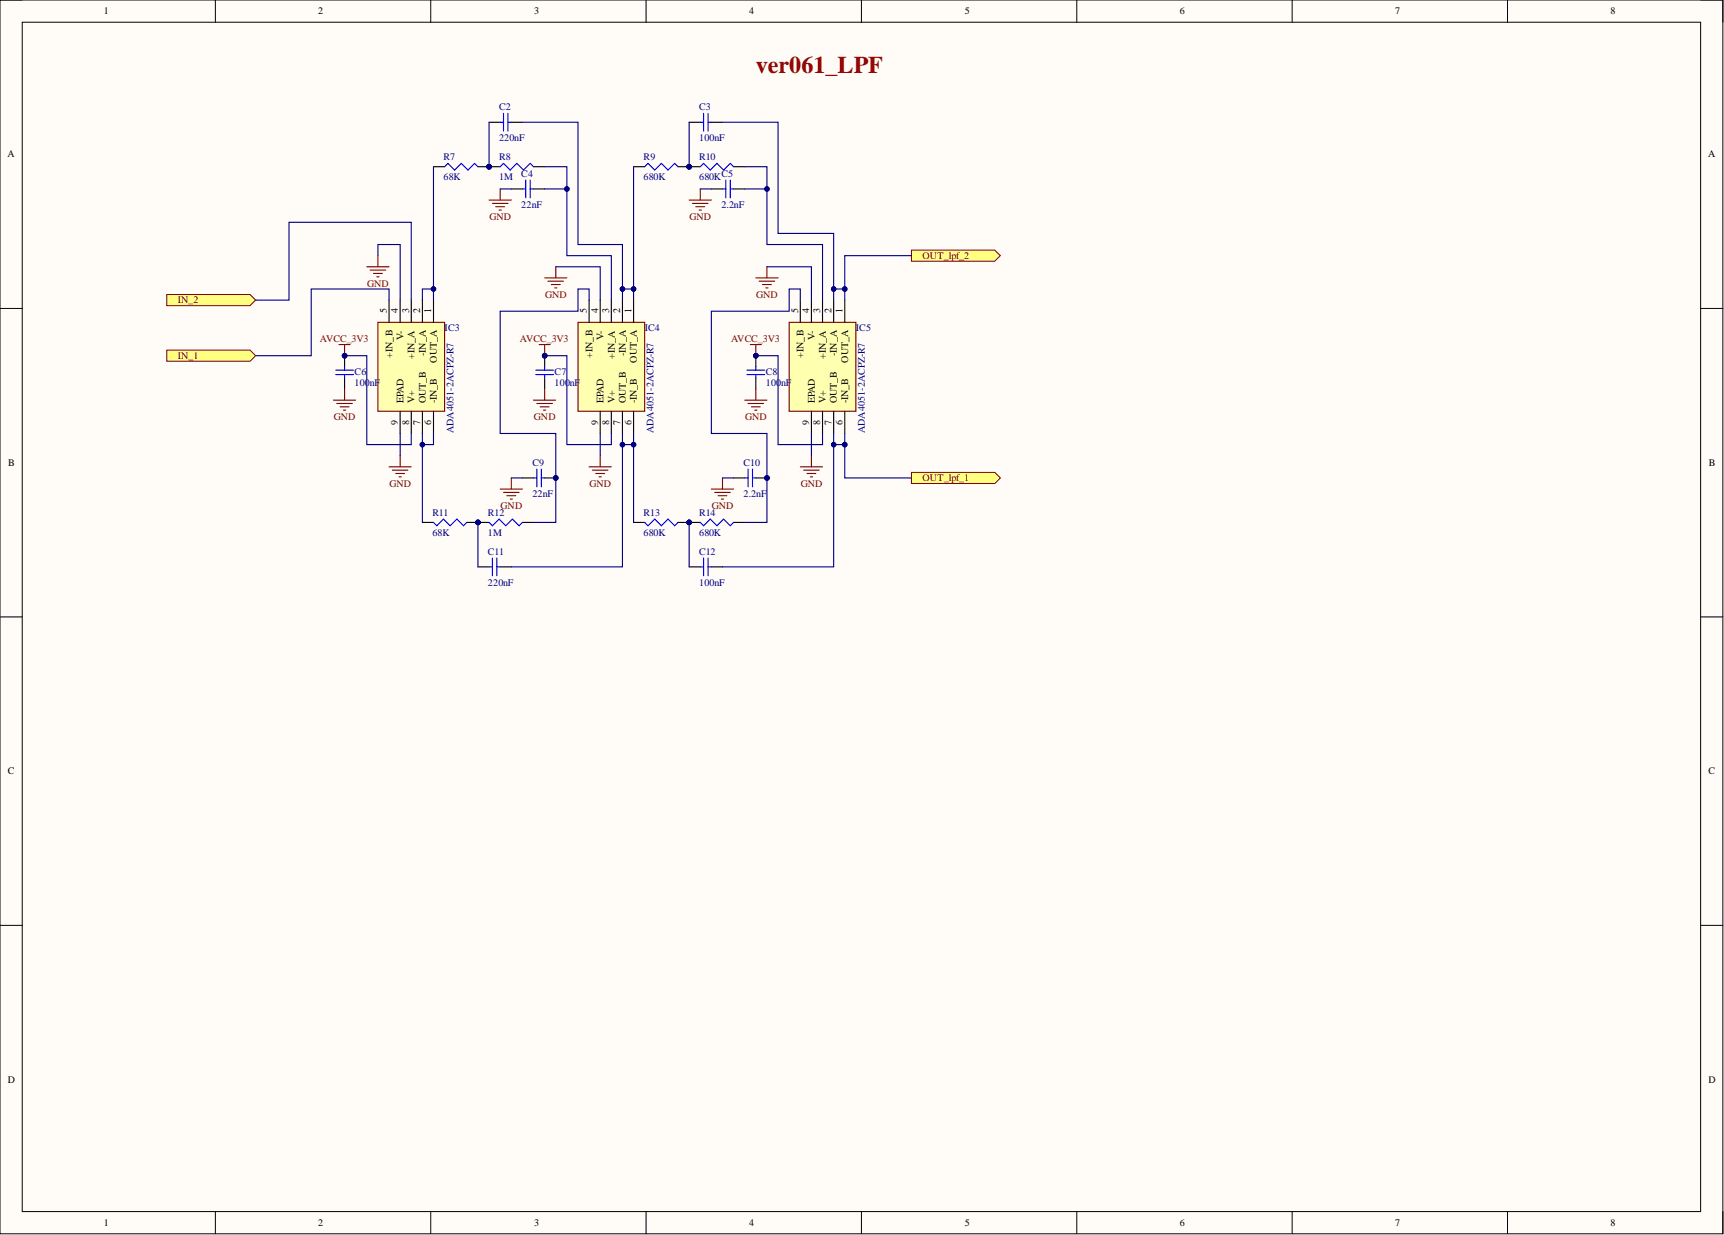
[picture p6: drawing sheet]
<svg xmlns="http://www.w3.org/2000/svg" width="393mm" height="282mm" viewBox="0 0 393 282" stroke-linecap="round" stroke-linejoin="round" font-family="sans-serif">
<defs><g id="words">
<text font-size="5.5" fill="#980000" x="172.5" y="16.6">ver061_LPF</text>
<g font-size="2.3">
<text x="23.7" y="3.3">1</text>
<text x="72.6" y="3.3">2</text>
<text x="121.9" y="3.3">3</text>
<text x="170.9" y="3.3">4</text>
<text x="220.1" y="3.3">5</text>
<text x="269.2" y="3.3">6</text>
<text x="318.4" y="3.3">7</text>
<text x="367.5" y="3.3">8</text>
<text x="1.7" y="35.9">A</text>
<text x="389.7" y="35.9">A</text>
<text x="88.3" y="71.5" transform="rotate(-90 88.3 71.5)">5</text>
<text x="90.8" y="71.5" transform="rotate(-90 90.8 71.5)">4</text>
<text x="93.3" y="71.5" transform="rotate(-90 93.3 71.5)">3</text>
<text x="95.9" y="71.5" transform="rotate(-90 95.9 71.5)">2</text>
<text x="98.4" y="71.5" transform="rotate(-90 98.4 71.5)">1</text>
<text x="133.9" y="71.5" transform="rotate(-90 133.9 71.5)">5</text>
<text x="136.4" y="71.5" transform="rotate(-90 136.4 71.5)">4</text>
<text x="139" y="71.5" transform="rotate(-90 139 71.5)">3</text>
<text x="141.5" y="71.5" transform="rotate(-90 141.5 71.5)">2</text>
<text x="144" y="71.5" transform="rotate(-90 144 71.5)">1</text>
<text x="182.1" y="71.5" transform="rotate(-90 182.1 71.5)">5</text>
<text x="184.6" y="71.5" transform="rotate(-90 184.6 71.5)">4</text>
<text x="187.2" y="71.5" transform="rotate(-90 187.2 71.5)">3</text>
<text x="189.7" y="71.5" transform="rotate(-90 189.7 71.5)">2</text>
<text x="192.2" y="71.5" transform="rotate(-90 192.2 71.5)">1</text>
<text x="92.1" y="77.6" transform="rotate(-90 92.1 77.6)">V-</text>
<text x="137.7" y="77.6" transform="rotate(-90 137.7 77.6)">V-</text>
<text x="185.9" y="77.6" transform="rotate(-90 185.9 77.6)">V-</text>
<text x="89.5" y="81.6" transform="rotate(-90 89.5 81.6)">+IN_B</text>
<text x="94.6" y="81.9" transform="rotate(-90 94.6 81.9)">+IN_A</text>
<text x="97.1" y="81.3" transform="rotate(-90 97.1 81.3)">-IN_A</text>
<text x="99.7" y="82.8" transform="rotate(-90 99.7 82.8)">OUT_A</text>
<text x="135.2" y="81.6" transform="rotate(-90 135.2 81.6)">+IN_B</text>
<text x="140.2" y="81.9" transform="rotate(-90 140.2 81.9)">+IN_A</text>
<text x="142.8" y="81.3" transform="rotate(-90 142.8 81.3)">-IN_A</text>
<text x="145.3" y="82.8" transform="rotate(-90 145.3 82.8)">OUT_A</text>
<text x="183.4" y="81.6" transform="rotate(-90 183.4 81.6)">+IN_B</text>
<text x="188.4" y="81.9" transform="rotate(-90 188.4 81.9)">+IN_A</text>
<text x="191" y="81.3" transform="rotate(-90 191 81.3)">-IN_A</text>
<text x="193.5" y="82.8" transform="rotate(-90 193.5 82.8)">OUT_A</text>
<text x="92.1" y="92.1" transform="rotate(-90 92.1 92.1)">EPAD</text>
<text x="94.6" y="92.1" transform="rotate(-90 94.6 92.1)">V+</text>
<text x="97.1" y="92.1" transform="rotate(-90 97.1 92.1)">OUT_B</text>
<text x="99.7" y="92.1" transform="rotate(-90 99.7 92.1)">-IN_B</text>
<text x="137.7" y="92.1" transform="rotate(-90 137.7 92.1)">EPAD</text>
<text x="140.2" y="92.1" transform="rotate(-90 140.2 92.1)">V+</text>
<text x="142.8" y="92.1" transform="rotate(-90 142.8 92.1)">OUT_B</text>
<text x="145.3" y="92.1" transform="rotate(-90 145.3 92.1)">-IN_B</text>
<text x="185.9" y="92.1" transform="rotate(-90 185.9 92.1)">EPAD</text>
<text x="188.4" y="92.1" transform="rotate(-90 188.4 92.1)">V+</text>
<text x="191" y="92.1" transform="rotate(-90 191 92.1)">OUT_B</text>
<text x="193.5" y="92.1" transform="rotate(-90 193.5 92.1)">-IN_B</text>
<text x="90.8" y="96.9" transform="rotate(-90 90.8 96.9)">9</text>
<text x="93.3" y="96.9" transform="rotate(-90 93.3 96.9)">8</text>
<text x="95.9" y="96.9" transform="rotate(-90 95.9 96.9)">7</text>
<text x="98.4" y="96.9" transform="rotate(-90 98.4 96.9)">6</text>
<text x="136.4" y="96.9" transform="rotate(-90 136.4 96.9)">9</text>
<text x="139" y="96.9" transform="rotate(-90 139 96.9)">8</text>
<text x="141.5" y="96.9" transform="rotate(-90 141.5 96.9)">7</text>
<text x="144" y="96.9" transform="rotate(-90 144 96.9)">6</text>
<text x="184.6" y="96.9" transform="rotate(-90 184.6 96.9)">9</text>
<text x="187.2" y="96.9" transform="rotate(-90 187.2 96.9)">8</text>
<text x="189.7" y="96.9" transform="rotate(-90 189.7 96.9)">7</text>
<text x="192.2" y="96.9" transform="rotate(-90 192.2 96.9)">6</text>
<text x="1.9" y="106.4">B</text>
<text x="389.9" y="106.4">B</text>
<text x="1.8" y="176.7">C</text>
<text x="389.8" y="176.7">C</text>
<text x="1.8" y="247.2">D</text>
<text x="389.8" y="247.2">D</text>
<text x="23.7" y="279.8">1</text>
<text x="72.6" y="279.8">2</text>
<text x="121.9" y="279.8">3</text>
<text x="170.9" y="279.8">4</text>
<text x="220.1" y="279.8">5</text>
<text x="269.2" y="279.8">6</text>
<text x="318.4" y="279.8">7</text>
<text x="367.5" y="279.8">8</text>
</g>
<g font-size="2.3" fill="#000080">
<text x="113.9" y="25.1">C2</text>
<text x="159.5" y="25.1">C3</text>
<text x="113.9" y="32.2">220nF</text>
<text x="159.5" y="32.2">100nF</text>
<text x="101.2" y="41.1">68K</text>
<text x="101.2" y="36.5">R7</text>
<text x="113.9" y="41.1">1M</text>
<text x="113.9" y="36.5">R8</text>
<text x="118.9" y="40.3">C4</text>
<text x="146.8" y="41.1">680K</text>
<text x="146.8" y="36.5">R9</text>
<text x="159.5" y="41.1">680K</text>
<text x="159.5" y="36.5">R10</text>
<text x="164.6" y="40.3">C5</text>
<text x="118.9" y="47.4">22nF</text>
<text x="164.6" y="47.4">2.2nF</text>
<text x="101.4" y="75.6">IC3</text>
<text x="147.1" y="75.6">IC4</text>
<text x="195.3" y="75.6">IC5</text>
<text x="80.9" y="88">100nF</text>
<text x="80.9" y="85.5">C6</text>
<text x="126.5" y="88">100nF</text>
<text x="126.5" y="85.5">C7</text>
<text x="174.7" y="88">100nF</text>
<text x="174.7" y="85.5">C8</text>
<text x="103.5" y="98.9" transform="rotate(-90 103.5 98.9)">ADA4051-2ACPZ-R7</text>
<text x="149.1" y="98.9" transform="rotate(-90 149.1 98.9)">ADA4051-2ACPZ-R7</text>
<text x="197.3" y="98.9" transform="rotate(-90 197.3 98.9)">ADA4051-2ACPZ-R7</text>
<text x="121.5" y="106.3">C9</text>
<text x="169.7" y="106.3">C10</text>
<text x="121.5" y="113.4">22nF</text>
<text x="169.7" y="113.4">2.2nF</text>
<text x="98.7" y="117.7">R11</text>
<text x="111.3" y="117.7">R12</text>
<text x="146.8" y="117.7">R13</text>
<text x="159.5" y="117.7">R14</text>
<text x="98.7" y="122.3">68K</text>
<text x="111.3" y="122.3">1M</text>
<text x="146.8" y="122.3">680K</text>
<text x="159.5" y="122.3">680K</text>
<text x="111.3" y="126.6">C11</text>
<text x="159.5" y="126.6">C12</text>
<text x="111.3" y="133.7">220nF</text>
<text x="159.5" y="133.7">100nF</text>
</g>
<g font-size="2.3" fill="#800000">
<text x="111.7" y="50.2">GND</text>
<text x="157.3" y="50.2">GND</text>
<text x="210.5" y="59.1">OUT_lpf_2</text>
<text x="83.8" y="65.5">GND</text>
<text x="40.6" y="69.3">IN_2</text>
<text x="124.4" y="68">GND</text>
<text x="172.5" y="68">GND</text>
<text x="40.6" y="81.9">IN_1</text>
<text x="73" y="78.1">AVCC_3V3</text>
<text x="118.6" y="78.1">AVCC_3V3</text>
<text x="166.8" y="78.1">AVCC_3V3</text>
<text x="76.2" y="95.9">GND</text>
<text x="121.8" y="95.9">GND</text>
<text x="170" y="95.9">GND</text>
<text x="88.8" y="111.1">GND</text>
<text x="134.5" y="111.1">GND</text>
<text x="182.7" y="111.1">GND</text>
<text x="210.5" y="109.8">OUT_lpf_1</text>
<text x="114.2" y="116.2">GND</text>
<text x="162.4" y="116.2">GND</text>
</g>
</g></defs>
<path d="M0 0h393.1v281.6h-393.1z" fill-rule="evenodd" fill="#fffcf8"/>
<path d="M0 0h393.1v281.6h-393.1z" fill="none" stroke="#000" stroke-width=".23"/>
<path d="M5.1 5.1h382.9v271.4h-382.9z" fill-rule="evenodd" fill="#fffcf8"/>
<g fill="none" stroke="#000" stroke-width=".23">
<path d="M0 0h5.1M49.1 0v5.1M98.3 0v5.1M147.4 0v5.1M196.5 0v5.1M245.7 0v5.1M294.8 0v5.1M344 0v5.1M388 0h5.1v5.1M5.1 5.1h382.9v271.4h-382.9zM0 70.4h5.1M388 70.4h5.1"/>
<path d="M0 140.8h5.1M388 140.8h5.1M0 211.2h5.1M388 211.2h5.1M49.1 276.5v5.1M98.3 276.5v5.1M147.4 276.5v5.1M196.5 276.5v5.1M245.7 276.5v5.1M294.8 276.5v5.1M344 276.5v5.1M393.1 276.5v5.1"/>
</g>
<path d="M38 79.9h19.1l1.2 1.3-1.2 1.2h-19.1z" fill-rule="evenodd" fill="#ffff80"/>
<path d="M38 79.9h19.1l1.2 1.3-1.2 1.2h-19.1z" fill="none" stroke="#800000" stroke-width=".23"/>
<path d="M38 67.2h19.1l1.2 1.3-1.2 1.3h-19.1z" fill-rule="evenodd" fill="#ffff80"/>
<path d="M38 67.2h19.1l1.2 1.3-1.2 1.3h-19.1z" fill="none" stroke="#800000" stroke-width=".23"/>
<path d="M86.2 73.6h15.2v20.3h-15.2z" fill-rule="evenodd" fill="#ffffb0"/>
<path d="M86.2 73.6h15.2v20.3h-15.2zM88.8 106.5h5M89.5 107.3h3.6M90.3 108.1h2M91 108.8h.6M91.3 104v2.5" fill="none" stroke="#800000" stroke-width=".25"/>
<path d="M88.8 68.5v5.1M91.3 68.5v5.1M93.8 68.5v5.1M96.4 68.5v5.1M98.9 68.5v5.1M91.3 93.9v5M93.8 93.9v5M96.4 93.9v5M98.9 93.9v5" fill="none" stroke="#000" stroke-width=".25"/>
<circle cx="78.6" cy="81.2" r=".51" fill="#000080"/>
<circle cx="78.6" cy="81.2" r=".51" fill="none" stroke="#000080" stroke-width=".23"/>
<path d="M78.6 81.2v2.5M78.6 86.3v2.5" fill="none" stroke="#000" stroke-width=".25"/>
<circle cx="78.6" cy="81.2" r=".51" fill="#000080"/>
<circle cx="78.6" cy="81.2" r=".51" fill="none" stroke="#000080" stroke-width=".23"/>
<path d="M76.6 84.5h4M76.6 85.5h4M78.6 83.7v.8M78.6 85.5v.8" fill="none" stroke="#00f" stroke-width=".25"/>
<path d="M77.3 78.6h2.6M78.6 78.6v2.6M76.1 91.3h5.1M76.8 92.1h3.6M77.6 92.8h2M78.4 93.6h.5M78.6 88.8v2.5" fill="none" stroke="#800000" stroke-width=".25"/>
<circle cx="78.6" cy="81.2" r=".51" fill="#000080"/>
<circle cx="78.6" cy="81.2" r=".51" fill="none" stroke="#000080" stroke-width=".23"/>
<path d="M86.2 58.3v2.6M83.7 60.9h5.1M84.5 61.6h3.5M85.2 62.4h2M86 63.2h.5" fill="none" stroke="#800000" stroke-width=".25"/>
<path d="M131.9 73.6h15.2v20.3h-15.2z" fill-rule="evenodd" fill="#ffffb0"/>
<path d="M131.9 73.6h15.2v20.3h-15.2zM134.4 106.5h5.1M135.2 107.3h3.5M135.9 108.1h2.1M136.7 108.8h.5M136.9 104v2.5" fill="none" stroke="#800000" stroke-width=".25"/>
<path d="M134.4 68.5v5.1M136.9 68.5v5.1M139.5 68.5v5.1M142 68.5v5.1M144.6 68.5v5.1M136.9 93.9v5M139.5 93.9v5M142 93.9v5M144.6 93.9v5" fill="none" stroke="#000" stroke-width=".25"/>
<circle cx="124.3" cy="81.2" r=".51" fill="#000080"/>
<circle cx="124.3" cy="81.2" r=".51" fill="none" stroke="#000080" stroke-width=".23"/>
<path d="M124.3 81.2v2.5M124.3 86.3v2.5" fill="none" stroke="#000" stroke-width=".25"/>
<circle cx="124.3" cy="81.2" r=".51" fill="#000080"/>
<circle cx="124.3" cy="81.2" r=".51" fill="none" stroke="#000080" stroke-width=".23"/>
<path d="M122.2 84.5h4.1M122.2 85.5h4.1M124.3 83.7v.8M124.3 85.5v.8" fill="none" stroke="#00f" stroke-width=".25"/>
<path d="M123 78.6h2.5M124.3 78.6v2.6M121.7 91.3h5.1M122.5 92.1h3.5M123.3 92.8h2M124 93.6h.5M124.3 88.8v2.5" fill="none" stroke="#800000" stroke-width=".25"/>
<circle cx="124.3" cy="81.2" r=".51" fill="#000080"/>
<circle cx="124.3" cy="81.2" r=".51" fill="none" stroke="#000080" stroke-width=".23"/>
<path d="M124.3 63.4h5M125 64.2h3.6M125.8 64.9h2M126.5 65.7h.6M126.8 60.9v2.5" fill="none" stroke="#800000" stroke-width=".25"/>
<path d="M180.1 73.6h15.2v20.3h-15.2z" fill-rule="evenodd" fill="#ffffb0"/>
<path d="M180.1 73.6h15.2v20.3h-15.2zM182.6 106.5h5.1M183.4 107.3h3.5M184.1 108.1h2M184.9 108.8h.5M185.1 104v2.5" fill="none" stroke="#800000" stroke-width=".25"/>
<path d="M182.6 68.5v5.1M185.1 68.5v5.1M187.7 68.5v5.1M190.2 68.5v5.1M192.7 68.5v5.1M185.1 93.9v5M187.7 93.9v5M190.2 93.9v5M192.7 93.9v5" fill="none" stroke="#000" stroke-width=".25"/>
<circle cx="172.5" cy="81.2" r=".51" fill="#000080"/>
<circle cx="172.5" cy="81.2" r=".51" fill="none" stroke="#000080" stroke-width=".23"/>
<path d="M172.5 81.2v2.5M172.5 86.3v2.5" fill="none" stroke="#000" stroke-width=".25"/>
<circle cx="172.5" cy="81.2" r=".51" fill="#000080"/>
<circle cx="172.5" cy="81.2" r=".51" fill="none" stroke="#000080" stroke-width=".23"/>
<path d="M170.4 84.5h4.1M170.4 85.5h4.1M172.5 83.7v.8M172.5 85.5v.8" fill="none" stroke="#00f" stroke-width=".25"/>
<path d="M171.2 78.6h2.5M172.5 78.6v2.6M169.9 91.3h5.1M170.7 92.1h3.5M171.4 92.8h2.1M172.2 93.6h.5M172.5 88.8v2.5" fill="none" stroke="#800000" stroke-width=".25"/>
<circle cx="172.5" cy="81.2" r=".51" fill="#000080"/>
<circle cx="172.5" cy="81.2" r=".51" fill="none" stroke="#000080" stroke-width=".23"/>
<path d="M172.5 63.4h5M173.2 64.2h3.6M174 64.9h2M174.7 65.7h.5M175 60.9v2.5" fill="none" stroke="#800000" stroke-width=".25"/>
<path d="M111.6 27.9h2.5M116.7 27.9h2.5" fill="none" stroke="#000" stroke-width=".25"/>
<path d="M114.1 27.9h.8M114.9 25.9v4M115.9 25.9v4M115.9 27.9h.8" fill="none" stroke="#00f" stroke-width=".25"/>
<circle cx="111.6" cy="38.1" r=".51" fill="#000080"/>
<circle cx="111.6" cy="38.1" r=".51" fill="none" stroke="#000080" stroke-width=".23"/>
<path d="M109.1 38.1h2.5" fill="none" stroke="#000" stroke-width=".25"/>
<circle cx="111.6" cy="38.1" r=".51" fill="#000080"/>
<circle cx="111.6" cy="38.1" r=".51" fill="none" stroke="#000080" stroke-width=".23"/>
<path d="M98.9 38.1h2.5" fill="none" stroke="#000" stroke-width=".25"/>
<path d="M101.4 38.1l.8-.8 1.5 1.5 1.5-1.5 1.6 1.5 1.5-1.5 .8 .8" fill="none" stroke="#00f" stroke-width=".25"/>
<circle cx="111.6" cy="38.1" r=".51" fill="#000080"/>
<circle cx="111.6" cy="38.1" r=".51" fill="none" stroke="#000080" stroke-width=".23"/>
<path d="M111.6 38.1h2.5M121.7 38.1h2.6" fill="none" stroke="#000" stroke-width=".25"/>
<circle cx="111.6" cy="38.1" r=".51" fill="#000080"/>
<circle cx="111.6" cy="38.1" r=".51" fill="none" stroke="#000080" stroke-width=".23"/>
<path d="M114.1 38.1l.8-.8 1.5 1.5 1.5-1.5 1.5 1.5 1.6-1.5 .7 .8M119.2 43.1h.8M120 41.1v4.1M121 41.1v4.1M121 43.1h.7" fill="none" stroke="#00f" stroke-width=".25"/>
<path d="M116.7 43.1h2.5M121.7 43.1h2.6" fill="none" stroke="#000" stroke-width=".25"/>
<path d="M111.6 45.7h5.1M112.3 46.4h3.6M113.1 47.2h2M113.9 47.9h.5M114.1 43.1v2.6" fill="none" stroke="#800000" stroke-width=".25"/>
<circle cx="109.1" cy="119.2" r=".51" fill="#000080"/>
<circle cx="109.1" cy="119.2" r=".51" fill="none" stroke="#000080" stroke-width=".23"/>
<path d="M106.5 119.2h2.6" fill="none" stroke="#000" stroke-width=".25"/>
<circle cx="109.1" cy="119.2" r=".51" fill="#000080"/>
<circle cx="109.1" cy="119.2" r=".51" fill="none" stroke="#000080" stroke-width=".23"/>
<path d="M96.4 119.2h2.5" fill="none" stroke="#000" stroke-width=".25"/>
<path d="M98.9 119.2l.8 .8 1.5-1.5 1.5 1.5 1.5-1.5 1.6 1.5 .7-.8" fill="none" stroke="#00f" stroke-width=".25"/>
<circle cx="109.1" cy="119.2" r=".51" fill="#000080"/>
<circle cx="109.1" cy="119.2" r=".51" fill="none" stroke="#000080" stroke-width=".23"/>
<path d="M109.1 119.2h2.5M119.2 119.2h2.5" fill="none" stroke="#000" stroke-width=".25"/>
<circle cx="109.1" cy="119.2" r=".51" fill="#000080"/>
<circle cx="109.1" cy="119.2" r=".51" fill="none" stroke="#000080" stroke-width=".23"/>
<path d="M111.6 119.2l.7 .8 1.6-1.5 1.5 1.5 1.5-1.5 1.5 1.5 .8-.8M111.6 129.4h.7M112.3 127.4v4M113.4 127.4v4M113.4 129.4h.7" fill="none" stroke="#00f" stroke-width=".25"/>
<path d="M109.1 129.4h2.5M114.1 129.4h2.6" fill="none" stroke="#000" stroke-width=".25"/>
<circle cx="126.8" cy="109.1" r=".51" fill="#000080"/>
<circle cx="126.8" cy="109.1" r=".51" fill="none" stroke="#000080" stroke-width=".23"/>
<path d="M119.2 109.1h2.5M124.3 109.1h2.5" fill="none" stroke="#000" stroke-width=".25"/>
<circle cx="126.8" cy="109.1" r=".51" fill="#000080"/>
<circle cx="126.8" cy="109.1" r=".51" fill="none" stroke="#000080" stroke-width=".23"/>
<path d="M159.8 27.9h.7M160.5 25.9v4M161.5 25.9v4M161.5 27.9h.8M121.7 109.1h.8M122.5 107.1v4M123.5 107.1v4M123.5 109.1h.8" fill="none" stroke="#00f" stroke-width=".25"/>
<path d="M114.1 111.6h5.1M114.9 112.4h3.5M115.6 113.1h2.1M116.4 113.9h.5M116.7 109.1v2.5" fill="none" stroke="#800000" stroke-width=".25"/>
<path d="M157.2 27.9h2.6M162.3 27.9h2.5" fill="none" stroke="#000" stroke-width=".25"/>
<circle cx="157.2" cy="38.1" r=".51" fill="#000080"/>
<circle cx="157.2" cy="38.1" r=".51" fill="none" stroke="#000080" stroke-width=".23"/>
<path d="M157.2 38.1h2.6M167.4 38.1h2.5" fill="none" stroke="#000" stroke-width=".25"/>
<circle cx="157.2" cy="38.1" r=".51" fill="#000080"/>
<circle cx="157.2" cy="38.1" r=".51" fill="none" stroke="#000080" stroke-width=".23"/>
<path d="M159.8 38.1l.7-.8 1.6 1.5 1.5-1.5 1.5 1.5 1.5-1.5 .8 .8M164.8 43.1h.8M165.6 41.1v4.1M166.6 41.1v4.1M166.6 43.1h.8" fill="none" stroke="#00f" stroke-width=".25"/>
<path d="M162.3 43.1h2.5M167.4 43.1h2.5" fill="none" stroke="#000" stroke-width=".25"/>
<path d="M157.2 45.7h5.1M158 46.4h3.5M158.8 47.2h2M159.5 47.9h.5M159.8 43.1v2.6" fill="none" stroke="#800000" stroke-width=".25"/>
<circle cx="157.2" cy="38.1" r=".51" fill="#000080"/>
<circle cx="157.2" cy="38.1" r=".51" fill="none" stroke="#000080" stroke-width=".23"/>
<path d="M154.7 38.1h2.5" fill="none" stroke="#000" stroke-width=".25"/>
<circle cx="157.2" cy="38.1" r=".51" fill="#000080"/>
<circle cx="157.2" cy="38.1" r=".51" fill="none" stroke="#000080" stroke-width=".23"/>
<path d="M144.6 38.1h2.5" fill="none" stroke="#000" stroke-width=".25"/>
<path d="M147.1 38.1l.8-.8 1.5 1.5 1.5-1.5 1.5 1.5 1.5-1.5 .8 .8" fill="none" stroke="#00f" stroke-width=".25"/>
<path d="M162.3 111.6h5.1M163.1 112.4h3.5M163.8 113.1h2.1M164.6 113.9h.5M164.8 109.1v2.5" fill="none" stroke="#800000" stroke-width=".25"/>
<circle cx="175" cy="109.1" r=".51" fill="#000080"/>
<circle cx="175" cy="109.1" r=".51" fill="none" stroke="#000080" stroke-width=".23"/>
<path d="M167.4 109.1h2.5M172.5 109.1h2.5" fill="none" stroke="#000" stroke-width=".25"/>
<circle cx="175" cy="109.1" r=".51" fill="#000080"/>
<circle cx="175" cy="109.1" r=".51" fill="none" stroke="#000080" stroke-width=".23"/>
<path d="M169.9 109.1h.8M170.7 107.1v4M171.7 107.1v4M171.7 109.1h.8" fill="none" stroke="#00f" stroke-width=".25"/>
<circle cx="157.2" cy="119.2" r=".51" fill="#000080"/>
<circle cx="157.2" cy="119.2" r=".51" fill="none" stroke="#000080" stroke-width=".23"/>
<path d="M154.7 119.2h2.5" fill="none" stroke="#000" stroke-width=".25"/>
<circle cx="157.2" cy="119.2" r=".51" fill="#000080"/>
<circle cx="157.2" cy="119.2" r=".51" fill="none" stroke="#000080" stroke-width=".23"/>
<path d="M144.6 119.2h2.5" fill="none" stroke="#000" stroke-width=".25"/>
<path d="M147.1 119.2l.8 .8 1.5-1.5 1.5 1.5 1.5-1.5 1.5 1.5 .8-.8" fill="none" stroke="#00f" stroke-width=".25"/>
<circle cx="157.2" cy="119.2" r=".51" fill="#000080"/>
<circle cx="157.2" cy="119.2" r=".51" fill="none" stroke="#000080" stroke-width=".23"/>
<path d="M157.2 119.2h2.6M167.4 119.2h2.5" fill="none" stroke="#000" stroke-width=".25"/>
<circle cx="157.2" cy="119.2" r=".51" fill="#000080"/>
<circle cx="157.2" cy="119.2" r=".51" fill="none" stroke="#000080" stroke-width=".23"/>
<path d="M159.8 119.2l.7 .8 1.6-1.5 1.5 1.5 1.5-1.5 1.5 1.5 .8-.8M159.8 129.4h.7M160.5 127.4v4M161.5 127.4v4M161.5 129.4h.8" fill="none" stroke="#00f" stroke-width=".25"/>
<path d="M157.2 129.4h2.6M162.3 129.4h2.5" fill="none" stroke="#000" stroke-width=".25"/>
<path d="M208 57.1h19l1.2 1.2-1.2 1.3h-19z" fill-rule="evenodd" fill="#ffff80"/>
<path d="M208 57.1h19l1.2 1.2-1.2 1.3h-19z" fill="none" stroke="#800000" stroke-width=".23"/>
<path d="M208 107.8h19l1.2 1.3-1.2 1.3h-19z" fill-rule="evenodd" fill="#ffff80"/>
<path d="M208 107.8h19l1.2 1.3-1.2 1.3h-19z" fill="none" stroke="#800000" stroke-width=".23"/>
<path d="M78.6 81.2h5.1v20.3h10.1v-2.6M91.3 98.9v5.1" fill="none" stroke="#000080" stroke-width=".25"/>
<circle cx="78.6" cy="81.2" r=".51" fill="#000080"/>
<circle cx="78.6" cy="81.2" r=".51" fill="none" stroke="#000080" stroke-width=".23"/>
<path d="M86.2 58.3v-2.5h5.1v12.7M96.4 68.5v-2.5h2.5v2.5" fill="none" stroke="#000080" stroke-width=".25"/>
<circle cx="98.9" cy="66" r=".51" fill="#000080"/>
<circle cx="98.9" cy="66" r=".51" fill="none" stroke="#000080" stroke-width=".23"/>
<path d="M58.3 68.5h7.6v-17.8h27.9v17.8M88.8 68.5v-2.5h-17.8v15.2h-12.7M124.3 81.2h5v20.3h10.2v-2.6M136.9 98.9v5.1" fill="none" stroke="#000080" stroke-width=".25"/>
<circle cx="124.3" cy="81.2" r=".51" fill="#000080"/>
<circle cx="124.3" cy="81.2" r=".51" fill="none" stroke="#000080" stroke-width=".23"/>
<path d="M126.8 60.9h10.1v7.6M142 68.5v-2.5h2.6v2.5" fill="none" stroke="#000080" stroke-width=".25"/>
<circle cx="142" cy="66" r=".51" fill="#000080"/>
<circle cx="142" cy="66" r=".51" fill="none" stroke="#000080" stroke-width=".23"/>
<circle cx="144.6" cy="66" r=".51" fill="#000080"/>
<circle cx="144.6" cy="66" r=".51" fill="none" stroke="#000080" stroke-width=".23"/>
<path d="M142 98.9v2.6h2.6v-2.6" fill="none" stroke="#000080" stroke-width=".25"/>
<circle cx="142" cy="101.5" r=".51" fill="#000080"/>
<circle cx="142" cy="101.5" r=".51" fill="none" stroke="#000080" stroke-width=".23"/>
<circle cx="144.6" cy="101.5" r=".51" fill="#000080"/>
<circle cx="144.6" cy="101.5" r=".51" fill="none" stroke="#000080" stroke-width=".23"/>
<path d="M172.5 81.2h5v20.3h10.2v-2.6M185.1 98.9v5.1" fill="none" stroke="#000080" stroke-width=".25"/>
<circle cx="172.5" cy="81.2" r=".51" fill="#000080"/>
<circle cx="172.5" cy="81.2" r=".51" fill="none" stroke="#000080" stroke-width=".23"/>
<path d="M175 60.9h10.1v7.6M190.2 68.5v-2.5h2.5v2.5" fill="none" stroke="#000080" stroke-width=".25"/>
<circle cx="190.2" cy="66" r=".51" fill="#000080"/>
<circle cx="190.2" cy="66" r=".51" fill="none" stroke="#000080" stroke-width=".23"/>
<circle cx="192.7" cy="66" r=".51" fill="#000080"/>
<circle cx="192.7" cy="66" r=".51" fill="none" stroke="#000080" stroke-width=".23"/>
<path d="M190.2 98.9v2.6h2.5v-2.6" fill="none" stroke="#000080" stroke-width=".25"/>
<circle cx="190.2" cy="101.5" r=".51" fill="#000080"/>
<circle cx="190.2" cy="101.5" r=".51" fill="none" stroke="#000080" stroke-width=".23"/>
<circle cx="192.7" cy="101.5" r=".51" fill="#000080"/>
<circle cx="192.7" cy="101.5" r=".51" fill="none" stroke="#000080" stroke-width=".23"/>
<path d="M111.6 27.9v10.2" fill="none" stroke="#000080" stroke-width=".25"/>
<circle cx="111.6" cy="38.1" r=".51" fill="#000080"/>
<circle cx="111.6" cy="38.1" r=".51" fill="none" stroke="#000080" stroke-width=".23"/>
<path d="M98.9 38.1v27.9" fill="none" stroke="#000080" stroke-width=".25"/>
<circle cx="98.9" cy="66" r=".51" fill="#000080"/>
<circle cx="98.9" cy="66" r=".51" fill="none" stroke="#000080" stroke-width=".23"/>
<path d="M114.1 43.1h2.6M124.3 43.1h5" fill="none" stroke="#000080" stroke-width=".25"/>
<circle cx="129.3" cy="43.1" r=".51" fill="#000080"/>
<circle cx="129.3" cy="43.1" r=".51" fill="none" stroke="#000080" stroke-width=".23"/>
<path d="M109.1 119.2v10.2" fill="none" stroke="#000080" stroke-width=".25"/>
<circle cx="109.1" cy="119.2" r=".51" fill="#000080"/>
<circle cx="109.1" cy="119.2" r=".51" fill="none" stroke="#000080" stroke-width=".23"/>
<path d="M96.4 98.9v2.6M116.7 109.1h2.5" fill="none" stroke="#000080" stroke-width=".25"/>
<circle cx="96.4" cy="101.5" r=".51" fill="#000080"/>
<circle cx="96.4" cy="101.5" r=".51" fill="none" stroke="#000080" stroke-width=".23"/>
<path d="M98.9 98.9v2.6h-2.5v17.7" fill="none" stroke="#000080" stroke-width=".25"/>
<circle cx="96.4" cy="101.5" r=".51" fill="#000080"/>
<circle cx="96.4" cy="101.5" r=".51" fill="none" stroke="#000080" stroke-width=".23"/>
<path d="M119.2 27.9h12.7v27.9h10.1v10.2" fill="none" stroke="#000080" stroke-width=".25"/>
<circle cx="142" cy="66" r=".51" fill="#000080"/>
<circle cx="142" cy="66" r=".51" fill="none" stroke="#000080" stroke-width=".23"/>
<path d="M134.4 68.5v-2.5h-2.5v5h-17.8v27.9h12.7v20.3h-5.1" fill="none" stroke="#000080" stroke-width=".25"/>
<circle cx="126.8" cy="109.1" r=".51" fill="#000080"/>
<circle cx="126.8" cy="109.1" r=".51" fill="none" stroke="#000080" stroke-width=".23"/>
<path d="M142 101.5v27.9h-25.3" fill="none" stroke="#000080" stroke-width=".25"/>
<circle cx="142" cy="101.5" r=".51" fill="#000080"/>
<circle cx="142" cy="101.5" r=".51" fill="none" stroke="#000080" stroke-width=".23"/>
<path d="M157.2 27.9v10.2" fill="none" stroke="#000080" stroke-width=".25"/>
<circle cx="157.2" cy="38.1" r=".51" fill="#000080"/>
<circle cx="157.2" cy="38.1" r=".51" fill="none" stroke="#000080" stroke-width=".23"/>
<path d="M144.6 38.1v27.9M159.8 43.1h2.5" fill="none" stroke="#000080" stroke-width=".25"/>
<circle cx="144.6" cy="66" r=".51" fill="#000080"/>
<circle cx="144.6" cy="66" r=".51" fill="none" stroke="#000080" stroke-width=".23"/>
<path d="M169.9 38.1h5.1v5h-5.1" fill="none" stroke="#000080" stroke-width=".25"/>
<circle cx="175" cy="43.1" r=".51" fill="#000080"/>
<circle cx="175" cy="43.1" r=".51" fill="none" stroke="#000080" stroke-width=".23"/>
<path d="M157.2 119.2v10.2" fill="none" stroke="#000080" stroke-width=".25"/>
<circle cx="157.2" cy="119.2" r=".51" fill="#000080"/>
<circle cx="157.2" cy="119.2" r=".51" fill="none" stroke="#000080" stroke-width=".23"/>
<path d="M144.6 101.5v17.7M164.8 109.1h2.6" fill="none" stroke="#000080" stroke-width=".25"/>
<circle cx="144.6" cy="101.5" r=".51" fill="#000080"/>
<circle cx="144.6" cy="101.5" r=".51" fill="none" stroke="#000080" stroke-width=".23"/>
<path d="M182.6 68.5v-2.5h-2.5v5h-17.8v27.9h12.7v20.3h-5.1" fill="none" stroke="#000080" stroke-width=".25"/>
<circle cx="175" cy="109.1" r=".51" fill="#000080"/>
<circle cx="175" cy="109.1" r=".51" fill="none" stroke="#000080" stroke-width=".23"/>
<path d="M190.2 101.5v27.9h-25.4" fill="none" stroke="#000080" stroke-width=".25"/>
<circle cx="190.2" cy="101.5" r=".51" fill="#000080"/>
<circle cx="190.2" cy="101.5" r=".51" fill="none" stroke="#000080" stroke-width=".23"/>
<path d="M175 43.1v12.7h12.7v12.7" fill="none" stroke="#000080" stroke-width=".25"/>
<circle cx="175" cy="43.1" r=".51" fill="#000080"/>
<circle cx="175" cy="43.1" r=".51" fill="none" stroke="#000080" stroke-width=".23"/>
<path d="M164.8 27.9h12.7v25.4h12.7v12.7" fill="none" stroke="#000080" stroke-width=".25"/>
<circle cx="190.2" cy="66" r=".51" fill="#000080"/>
<circle cx="190.2" cy="66" r=".51" fill="none" stroke="#000080" stroke-width=".23"/>
<path d="M208 58.3h-15.3v7.7" fill="none" stroke="#000080" stroke-width=".25"/>
<circle cx="192.7" cy="66" r=".51" fill="#000080"/>
<circle cx="192.7" cy="66" r=".51" fill="none" stroke="#000080" stroke-width=".23"/>
<path d="M192.7 101.5v7.6h15.3" fill="none" stroke="#000080" stroke-width=".25"/>
<circle cx="192.7" cy="101.5" r=".51" fill="#000080"/>
<circle cx="192.7" cy="101.5" r=".51" fill="none" stroke="#000080" stroke-width=".23"/>
<path d="M124.3 38.1h5v20.2h10.2v10.2" fill="none" stroke="#000080" stroke-width=".25"/>
<circle cx="129.3" cy="43.1" r=".51" fill="#000080"/>
<circle cx="129.3" cy="43.1" r=".51" fill="none" stroke="#000080" stroke-width=".23"/>
<use href="#words"/>
</svg>
